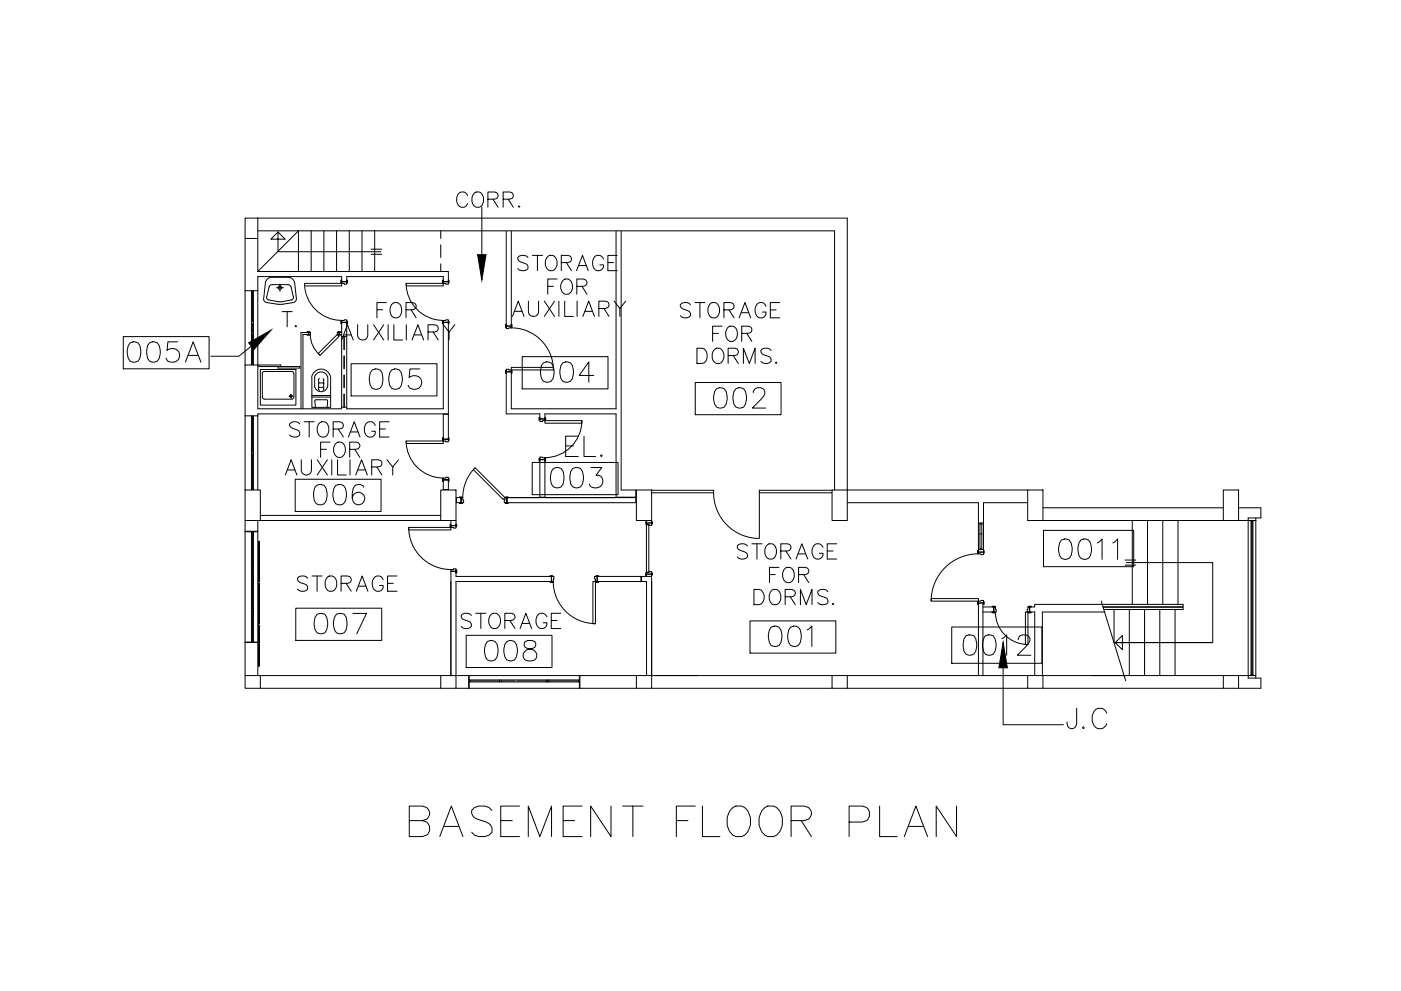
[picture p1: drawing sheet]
<svg xmlns="http://www.w3.org/2000/svg" width="420mm" height="297mm" viewBox="0 0 420 297" stroke-linecap="round" stroke-linejoin="round" font-family="sans-serif">
<!-- layer: 45-B$0$A-FLOR-PFIX -->
<g fill="none" stroke="#000" stroke-width=".3">
<path d="M78.1 110.8h10.6v10.6h-10.6zM79.3 119.6h8.3M86.7 118.8h1.2M87.3 118.2v1.2M88.1 111.9l-.5-.5h-8.6l-.3 .5v7.2l.5 .5M88.1 119l-.6 .6M88.2 111.9v7.2M77.5 174.9h.3v12.1h-.3zM77.5 162.2h.3v12.2h-.3zM77.5 187.5h.3v12.2h-.3z"/>
<circle cx="87.2" cy="118.7" r=".36"/>
</g>
<!-- layer: 45-B$0$F -->
<g fill="none" stroke="#000" stroke-width=".3">
<path d="M79.1 89.7a1.08 1.08 0 0 0 .9 1M79.6 84.8l-.5 4.9M80 90.7l3.4 .5h1.5M81.6 85.3l-.6 .2-.3 .5-.7 3v.5l.5 .4 4 .5M81.6 83.1a1.84 1.84 0 0 0-2 1.7M81.6 85.3h4.8l.5 .2 .4 .5 .7 3M81.6 83.1h5.1M82.9 86.2h2.2M84 85.1v2.2M86.3 83.1a1.84 1.84 0 0 1 2 1.7M88 90.7l-3.1 .5M88 89l-.1 .5-.4 .4-2.9 .5"/>
<path d="M88.4 84.8l.5 4.9M88.9 89.7a1.08 1.08 0 0 1-.9 1"/>
<circle cx="83.9" cy="86.2" r=".53"/>
</g>
<!-- layer: 45-B$0$A-GLAZ -->
<g fill="none" stroke="#000" stroke-width=".3">
<path d="M75.4 87.1v22.3M75.4 96.4h.6M75.4 97h.6M75.4 87.5h.6M75.4 99.5h.6M75.7 87.5v8.9M75.7 97v2.5M76 87.1v22.3M75.4 109.1h.6M75.4 100.1h.6M75.7 100.1v9M75.4 124.6v22.3"/>
<path d="M75.4 135.5h.6M75.4 136.1h.6M75.4 124.9h.6M75.7 124.9v10.6M75.7 136.1v10.5M76 124.6v22.3M73.5 159.4h3.8M75.4 159.4v33.1M75.4 159.7h.6M75.4 146.6h.6M75.7 159.7v8.8M76 159.4v33.1"/>
<path d="M293.4 156.8h1.6M293.4 156v8.7M293.9 156.8v7.6h.5v-7.6M293.9 157.1h.5M293.9 159.9v.3M295 156v9.5h-1.6v-.8h1.6M374.3 155.3v.7h2.3v-.7M375.2 156v.4h.6v-.4M375.2 156.4v45.8M375.4 156.4v45.8M375.5 156.4v45.8M375.8 156.4v45.8"/>
<path d="M75.4 168.5h.6M75.4 169h.6M75.4 173.2h.6M75.4 173.7h.6M75.7 169v4.2M75.7 173.7v8.9M73.5 192.5h3.8M75.4 182.9h.6M75.4 182.6h.6M75.4 183.3h.6M75.4 192.2h.6M75.7 183.3v8.9"/>
<path d="M140.7 202.5v3.8M140.7 204.4h33.1M140.7 203.8h33.1M141 204.1h8.8M141 203.8v.6M149.8 203.8v.6M150.3 203.8v.6M150.3 204.1h4.3M155 204.1h8.8M163.8 203.8v.6M164.2 203.8v.6M164.6 203.8v.6"/>
<path d="M164.6 204.1h8.9M173.5 203.8v.6M173.8 202.5v3.8M374.3 203.3v-.8h2.3v.8M375.2 202.5v-.3h.6v.3"/>
</g>
<!-- layer: 45-B$0$A-FLOR-BLOW -->
<path d="M73.5 87.1v22.3M77.3 87.1v22.3M73.5 124.6v22.3M77.3 124.6v22.3M73.5 159.2v33.4M77.3 159.2v33.4M374.3 156v46.5M376.6 156v46.5M140.6 206.3h33.3M140.6 202.5h33.3" fill="none" stroke="#000" stroke-width=".3"/>
<!-- layer: 45-B$0$A-WALL -->
<g fill="none" stroke="#000" stroke-width=".3">
<path d="M73.5 71.5v15.6h3.8v-4.2h25.2v1.5h1.5v-1.5h28.9v1.5h1.6v-3h-57.2v-9.9M77.3 65.4h176.8v81.5h54.1M77.3 69.2h173v77.7M151.8 69.3v28.4h1.5v-28.4M184.8 69.3v53.2h-31.5v-11.1h-1.5v12.7h10.1v1.5h1.5v-1.5h21.4v24.9h5.9v-2.1h-4.4v-77.6M73.5 109.4h3.8v13.1h25.2v-25.9h1.5v25.9h28.9v-25.9h1.6v27.5h-57.2v.5h-3.8zM102.5 100.9h1.5M103.1 100.9v3.9M103.1 106.7v3.8M103.1 112.4v3.8M103.1 118.1v4M103.3 100.9v3.9"/>
<path d="M103.3 106.7v3.8M103.3 112.4v3.8M103.3 118.1v4M102.5 122.1h1.5M132.9 131.7h1.6h-1.6M132.9 131.7v-7.5h1.6v7.5M161.9 137.8h1.5v11.2h-1.5zM73.5 156v3.2h3.8v-3.2M78.1 156h54.1M78.1 154.5h54.1M132.9 143.8h1.6v2.9h-1.6zM135.2 156v1.5h1.6v-1.5"/>
<path d="M136.9 149.2h1.4v1.5h-1.4zM152 149.2h38.7v1.5h-38.7zM193.9 156v.7h1.5v-.7M254.1 150.7h39.3v5.3M308.2 156h68.5M308.2 150.7h-13.2v5.3M312.8 152.2h54.1M371.4 152.2h6.7v3.1h-3.8M179.1 172.8h13.1v1.5h-13.1zM193.9 172.8v-.7h1.5v30.4h54.1M195.4 172.8h-3v1.5h1.5v28.2M195.4 174.3v28.2h13.7"/>
<path d="M294.8 183.4h3.2M294.8 181.9h3.2M298 183.4v-1.5v1.5M330.6 181.2h-20.3v.7h-1.5v1.5h1.5v19.1M331.3 183.4h-18.7v19.1M73.5 202.5v-9.9h3.8v9.9M78.1 206.3h54.1M78.1 202.5h54.1M135.2 202.5v-31.2h1.6v1.5h28.6v1.5h-28.6v28.2h3.8v3.8h-3.8M190.9 202.5h-17v3.8h17M195.4 206.3h54.1M254.1 206.3h54.1"/>
<path d="M254.1 202.5h54.1M293.4 202.4v-21.7h1.4v21.7M312.8 206.3h54.1M312.8 202.5h54.1M371.4 202.5h2.9M374.3 203.3h3.8v3h-6.7"/>
</g>
<!-- layer: 45-B$0$A-DOOR -->
<g fill="none" stroke="#000" stroke-width=".3">
<path d="M91.3 84.9h11.2v.8h-11.2zM91.3 84.9a11.1 11.1 0 0 0 11.1 11.1M92.1 99.4h.8v.3h-.8zM92.6 99.7h.5v.6h-.5zM101.1 99.7h.6v.6h-.6zM101.3 99.4h.8v.3h-.8zM102.2 96.2h.3v.8h-.3zM102.2 84h.3v.8h-.3zM102.5 96.1l1.5-.2v.7h-1.5zM102.5 84.4h1.5v.8l-1.5-.3zM104 96.2h.2v.8h-.2zM104 84h.2v.8h-.2z"/>
<path d="M121.8 84.9a11.1 11.1 0 0 0 11.1 11.1M121.8 84.9h11.1v.8h-11.1zM132.7 96.2h.2v.8h-.2zM132.7 84h.2v.8h-.2zM132.9 96.1l1.6-.2v.7h-1.6zM132.9 84.4h1.6v.8l-1.6-.3zM134.5 96.2h.2v.8h-.2zM134.5 84h.2v.8h-.2zM151.6 97.3h.2v.8h-.2zM151.8 97.7h1.5v.6l-1.5 .2zM153.3 98.3a12.6 12.6 0 0 1 12.7 12.6M153.3 97.3h.3v.8h-.3z"/>
<path d="M83.4 109.9v.4h6.5v-.4h-12.3v-.5h6.6v.5M92.1 100.3h.8v.2h-.8zM93.1 100.2a8.1 8.1 0 0 0 2.9 6.3M95.4 106l5.7-5.7 .6 .5-5.7 5.7zM101.3 100.3h.8v.2h-.8zM151.6 111.1h.2v.8h-.2zM151.8 110.7l1.5 .2v.5h-1.5zM153.3 111.1h.3v.8h-.3zM153.3 110.1h12.7v.8h-12.7zM121.8 132.2a11.1 11.1 0 0 0 11.1 11.1M121.8 132.2h11.1v.7h-11.1zM132.7 131.2h.2v.9h-.2z"/>
<path d="M132.9 131.7h1.6v.7l-1.6-.2zM134.5 131.2h.2v.9h-.2zM161.6 137.4h.3v.8h-.3zM161.6 125.1h.3v.9h-.3zM161.9 137l1.5 .2v.6h-1.5zM161.9 125.6h1.5v.5l-1.5 .2zM163.4 137.4h.2v.8h-.2zM163.4 125.1h.2v.9h-.2zM163.4 126.1h11.1v.7h-11.1zM174.5 126.1a11.1 11.1 0 0 1-11.1 11.1M122.6 158.1h12.6v.7h-12.6zM122.6 158.1a12.6 12.6 0 0 0 12.6 12.6"/>
<path d="M132.7 143.4h.2v.9h-.2zM132.9 143.3l1.6-.2v.7h-1.6zM134.5 143.4h.2v.9h-.2zM135 157.1h.2v.8h-.2zM135.2 157.5h1.6v.8l-1.6-.2zM135.2 157.5h1.6M136.8 157.1h.2v.8h-.2zM137.8 150.7h.9v.2h-.9zM137.8 148.9h.9v.3h-.9zM138.3 149.2h.5l.2 1.5h-.7zM138.3 149.2v1.5M142.5 140.2a12.6 12.6 0 0 0-3.7 8.9"/>
<path d="M142.5 140.2l8.9 9-.5 .5-8.9-8.9zM151.4 149.2h.6v1.5h-.8zM151.6 150.7h.8v.2h-.8zM151.6 148.9h.8v.3h-.8zM152 149.2v1.5M193.6 156.4h.3v.7h-.3zM193.9 157.3v14.2M193.9 156.7h1.5v.8l-1.5-.3zM194.6 157.3v14.2M195.4 156.4h.2v.7h-.2zM135.2 170.7l1.6-.2v.8h-1.6zM135.2 171.3h1.6"/>
<path d="M136.8 170.9h.2v.8h-.2zM164.9 174.3h.8v.3h-.8zM164.9 172.6h.8v.2h-.8zM165.4 172.8h.7l-.2 1.5h-.5zM165.9 174.3a12.6 12.6 0 0 0 12.7 12.6M177.8 174.3h.8v12.7h-.8zM178.3 172.8h.8v1.5h-.5zM178.7 174.3h.8v.3h-.8zM178.7 172.6h.8v.2h-.8zM193.6 171.7h.3v.7h-.3zM193.9 171.6l1.5-.3v.8h-1.5zM195.4 171.7h.2v.7h-.2z"/>
<path d="M279.2 179.4h14.2v.8h-14.2zM293.2 165h.2v.9h-.2zM293.4 166a14.2 14.2 0 0 0-14.2 14.2M293.4 165.5h1.6v.8l-1.6-.3zM295 165h.2v.9h-.2zM293.2 180.4h.2v.8h-.2zM293.4 180.2l1.6-.2v.7h-1.6zM295 180.4h.2v.8h-.2zM297.5 183.4h.9v.3h-.9zM297.5 181.7h.9v.2h-.9zM298 181.9h.5l.3 1.5h-.8zM298.5 183.4a9.8 9.8 0 0 0 9.8 9.8"/>
<path d="M307.5 183.4h.8v9.8h-.8zM308.3 181.9h.5v1.5h-.8zM308.4 181.7h.9v.2h-.9zM308.4 183.4h.9v.3h-.9z"/>
</g>
<!-- layer: 45-B$0$A-FLOR-ABOV -->
<path d="M132.2 69.2v2.3M132.2 73.4v3.8M132.2 79.1v2.3" fill="none" stroke="#000" stroke-width=".3"/>
<!-- layer: 45-B$0$A-COLS-CONC -->
<g fill="none" stroke="#000" stroke-width=".3">
<path d="M73.5 65.4h3.8v6.1h-3.8zM73.5 146.9h4.6v9.1h-4.6zM132.2 146.9h4.6v9.1h-4.6zM190.9 146.9h4.5v9.1h-4.5zM249.5 146.9h4.6v9.1h-4.6zM308.2 146.9h4.6v9.1h-4.6zM366.9 146.9h4.5v9.1h-4.5zM73.5 202.5h4.6v3.8h-4.6zM132.2 202.5h4.6v3.8h-4.6zM190.9 202.5h4.5v3.8h-4.5zM249.5 202.5h4.6v3.8h-4.6zM308.2 202.5h4.6v3.8h-4.6z"/>
<path d="M366.9 202.5h4.5v3.8h-4.5z"/>
</g>
<!-- layer: 45-B$0$A-FLOR-STRS -->
<g fill="none" stroke="#000" stroke-width=".3">
<path d="M93.3 69.2v12.2M97.1 69.2v12.2M100.9 69.2v12.2M104.7 69.2v12.2M108.6 69.2v12.2M112.4 69.2v12.2M77.3 81.4l12.2-12.2v12.2M339.6 156v25.2M344.1 156v25.2M348.7 156v25.2M353.3 156v25.2M334.1 182.7v9.9"/>
<path d="M338.7 182.7v19.8M343.3 182.7v19.8M347.8 182.7v19.8M352.4 182.7v19.8"/>
</g>
<!-- layer: 45-B$0$A-FLOR-STHR -->
<path d="M330.6 181.2h24.2v1.5h-23.7M330.8 181.9h23.9l-23.9 .1" fill="none" stroke="#000" stroke-width=".3"/>
<!-- layer: 45-B$0$A-FLOR-STCT -->
<path d="M330.3 180.1l7.3 23.9" fill="none" stroke="#000" stroke-width=".3"/>
<!-- layer: 45-B$0$A-ANNO-LEDR -->
<path d="M144.5 62v14.3M75.4 103.8l-3.8 3h-8.3M334.1 192.6h29.4M300.8 200.2v17h18.1" fill="none" stroke="#000" stroke-width=".3"/>
<!-- layer: 45-B$0$A-ANNO-TEXS -->
<g fill="none" stroke="#000" stroke-width=".3">
<path d="M140.2 58.6a1.68 1.68 0 0 0-1.9-1.1 1.68 1.68 0 0 0-1.3 1.8 2 2 0 0 0 .4 2.2 2 2 0 0 0 2.2 .4l.6-.9M142 58.2a1.69 1.69 0 0 1 1.9-.6 1.69 1.69 0 0 1 1.1 1.7 1.99 1.99 0 0 1-.4 2.2 1.99 1.99 0 0 1-2.2 .4 2.85 2.85 0 0 1-.4-3.7zM146.3 59.7h2l.6-.2a1.06 1.06 0 0 0 0-1.7l-.6-.3h-2v4.6M147.8 59.7l1.6 2.4M150.9 59.7h2l.6-.2a1.06 1.06 0 0 0 0-1.7l-.6-.3h-2v4.6M152.4 59.7l1.5 2.4M155.7 61.7l-.2 .2 .2 .2 .2-.2M158.3 77.2a2.05 2.05 0 0 0-3 0 1.15 1.15 0 0 0 .8 1.3l1.4 .5a1.1 1.1 0 0 1 .8 .8 1.1 1.1 0 0 1-.4 1.1 2.16 2.16 0 0 1-2.6-.4M159.7 76.6h3M161.2 76.6v4.5M164 77.2a1.55 1.55 0 0 1 1.6-.7 1.55 1.55 0 0 1 1.2 1.2 2.62 2.62 0 0 1-1.1 3.4 2.21 2.21 0 0 1-2-1.1 2.21 2.21 0 0 1 .1-2.3zM168.3 78.7h2l.7-.2a1.06 1.06 0 0 0 0-1.7l-.7-.2h-2v4.5"/>
<path d="M169.9 78.7l1.5 2.4M173.6 79.6h2.1M181 77.7a1.67 1.67 0 0 0-1.9-1.2 1.67 1.67 0 0 0-1.4 1.8 1.99 1.99 0 0 0 .4 2.2 1.99 1.99 0 0 0 2.2 .4l.7-.9v-.6h-1.1M182.3 78.7h1.7M185.1 76.6h-2.8v4.5h2.8M84.6 93.4h3M86.1 93.4v4.6M88.7 97.6l-.2 .2 .2 .2 .3-.2M107.2 97.3v3.3a1.54 1.54 0 0 0 1.6 1.3 1.54 1.54 0 0 0 1.5-1.3v-3.3M112 97.3l3.1 4.6M113 92.9h1.8M115.1 97.3l-3.1 4.6"/>
<path d="M115.9 90.7h-2.9v4.6M116.4 97.3v4.6M117.4 91.3a1.69 1.69 0 0 1 1.9-.6 1.69 1.69 0 0 1 1.2 1.7 2 2 0 0 1-.5 2.2 2 2 0 0 1-2.2 .5 2.92 2.92 0 0 1-.4-3.8zM118.1 97.3v4.6h2.6M121.8 92.9h1.9l.6-.3a1.01 1.01 0 0 0 0-1.7l-.6-.2h-1.9v4.6M121.8 97.3v4.6M123.3 92.9l1.5 2.4M128.4 99.5h1.9l.7-.2a1.06 1.06 0 0 0 0-1.7l-.7-.3h-1.9v4.6M129.9 99.5l1.5 2.4M132.9 97.3l1.8 2.2 1.7-2.2M134.7 99.5v2.4M153.7 94.8l1.7-4.5 1.8 4.5"/>
<path d="M154.3 93.3h2.2M158.5 90.3v3.2a1.54 1.54 0 0 0 1.5 1.4 1.54 1.54 0 0 0 1.5-1.4v-3.2M163.3 90.3l3 4.5M164.3 85.8h1.7M166.3 90.3l-3 4.5M167.1 83.6h-2.8v4.6M167.6 90.3v4.5M168.6 84.3l.9-.7a2.25 2.25 0 0 1 2.1 1.2 2.25 2.25 0 0 1-.1 2.3 1.71 1.71 0 0 1-2 1.1 1.71 1.71 0 0 1-1.3-1.7v-1.1zM169.3 90.3v4.5h2.7M172.9 81.1l1.8-4.5 1.7 4.5M173 85.8h1.9a1.16 1.16 0 0 0 1.1-1.3l-.4-.6-.7-.3h-1.9v4.6M173.1 90.3v4.5"/>
<path d="M174.5 85.8l1.5 2.4M174.8 94.8l1.7-4.5 1.8 4.5M175.4 93.3h2.2M179.6 92.5h1.9l.7-.3a1.06 1.06 0 0 0 0-1.7l-.7-.2h-1.9v4.5M181.1 92.5l1.5 2.3M184.2 90.3l1.7 2.2 1.7-2.2M185.9 92.5v2.3M207.1 91.4a1.95 1.95 0 0 0-3.1 0 1.22 1.22 0 0 0 .9 1.2l1.3 .5a1.11 1.11 0 0 1 .8 .8 1.11 1.11 0 0 1-.4 1.2 2.16 2.16 0 0 1-2.6-.5M208.4 90.7h3M209.9 90.7v4.6M213.2 90.9a1.74 1.74 0 0 1 2.6 1.5 2 2 0 0 1-.4 2.2 2 2 0 0 1-2.2 .5 2.84 2.84 0 0 1 0-4.2zM213.7 99.9h1.7"/>
<path d="M216.5 97.8h-2.8v4.5M217.1 92.9h1.9l.7-.3a1.06 1.06 0 0 0 0-1.7l-.7-.2h-1.9v4.6M218.1 98.4a1.69 1.69 0 0 1 1.9-.6 1.69 1.69 0 0 1 1.1 1.7 2.12 2.12 0 0 1-2.2 2.8 2.7 2.7 0 0 1-.8-3.9zM218.6 92.9l1.5 2.4M221.7 95.3l1.7-4.6 1.7 4.6M222.3 93.7h2.2M222.4 99.9h2l.6-.2a1.02 1.02 0 0 0 0-1.7l-.6-.2h-2v4.5M224 99.9l1.5 2.4M229.7 91.8a1.68 1.68 0 0 0-1.9-1.1 1.68 1.68 0 0 0-1.3 1.7 2 2 0 0 0 .4 2.2 2 2 0 0 0 2.2 .5l.6-.9v-.7h-1M231 92.9h1.8M233.9 90.7h-2.9v4.6h2.9M39 102.8a2.01 2.01 0 0 1 3 .8 5.3 5.3 0 0 1-.6 4.7 1.98 1.98 0 0 1-2.9-.9 4.9 4.9 0 0 1 .5-4.6z"/>
<path d="M44.8 102.8a2.01 2.01 0 0 1 3 .8 5 5 0 0 1-.6 4.7 1.98 1.98 0 0 1-2.9-.9 5.2 5.2 0 0 1 .5-4.6zM53.3 102.5h-3l-.2 2.5a2.17 2.17 0 0 1 3.2 .1 2.17 2.17 0 0 1-.3 3.2 2.18 2.18 0 0 1-3.2-.9M55.6 108.6l2.3-6.1 2.4 6.1M56.4 106.5h3M102.5 101.9l1.7-4.6 1.7 4.6M103.1 100.4h2.2M111.6 110.9a2.01 2.01 0 0 1 3 .8 5.3 5.3 0 0 1-.6 4.7 1.98 1.98 0 0 1-2.9-.9 4.9 4.9 0 0 1 .5-4.6zM117.4 110.9a2.01 2.01 0 0 1 3 .8 5 5 0 0 1-.6 4.7 1.98 1.98 0 0 1-2.9-.9 5.2 5.2 0 0 1 .5-4.6zM123.6 101.9l1.7-4.6 1.8 4.6M124.2 100.4h2.2M125.9 110.6h-2.9l-.3 2.6a2.17 2.17 0 0 1 3.2 0 2.17 2.17 0 0 1-.3 3.2 2.18 2.18 0 0 1-3.2-.9M163 108.8a2.01 2.01 0 0 1 2.9 .8 5 5 0 0 1-.6 4.7 2.01 2.01 0 0 1-2.9-.9 5.3 5.3 0 0 1 .6-4.6z"/>
<path d="M168.8 108.8a1.99 1.99 0 0 1 2.9 .8 5 5 0 0 1-.6 4.7 1.96 1.96 0 0 1-2.9-.9 5.1 5.1 0 0 1 .6-4.6zM178.1 112.5h-4.4l2.9-4v6.1M209 104.4h1.5a2.52 2.52 0 0 1 1.1 3.9l-.4 .4-.7 .2h-1.5zM214.5 104.6l.4-.2a2.23 2.23 0 0 1 2.1 1.1 2.23 2.23 0 0 1-.2 2.4 1.68 1.68 0 0 1-1.9 1 1.68 1.68 0 0 1-1.3-1.7 2.74 2.74 0 0 1 .9-2.6zM214.9 116.5a1.96 1.96 0 0 1 2.9 .9 5 5 0 0 1-.6 4.6 1.94 1.94 0 0 1-2.9-.9 4.9 4.9 0 0 1 .6-4.6zM218.4 106.6h2a1.15 1.15 0 0 0 1-1.3l-.4-.7-.6-.2h-2v4.5M219.9 106.6l1.5 2.3M220.7 116.5a1.96 1.96 0 0 1 2.9 .9 5.1 5.1 0 0 1-.6 4.6 1.97 1.97 0 0 1-2.9-.9 4.9 4.9 0 0 1 .6-4.6zM222.9 108.9v-4.5l1.8 4.5 1.8-4.5v4.5M225.9 117.7a1.55 1.55 0 0 1 1.2-1.5h1.1a1.5 1.5 0 0 1 .9 2.3l-3.5 3.8h4.1M231.2 105a1.97 1.97 0 0 0-3 0 1.22 1.22 0 0 0 .8 1.4l1.3 .4a1.1 1.1 0 0 1 .9 .8 1.1 1.1 0 0 1-.4 1.1 2.16 2.16 0 0 1-2.6-.4M232.8 108.5l-.2 .2 .2 .2 .2-.2"/>
<path d="M89.9 127.1a2.03 2.03 0 0 0-3.1 0 1.22 1.22 0 0 0 .9 1.3l1.3 .4a1.11 1.11 0 0 1 .9 .9 1.11 1.11 0 0 1-.4 1.1 2.16 2.16 0 0 1-2.7-.4M90.4 137.8v3.3a1.54 1.54 0 0 0 1.5 1.3 1.54 1.54 0 0 0 1.5-1.3v-3.3M91.2 126.4h3M92.7 126.4v4.6M95.1 137.8l3.1 4.6M95.6 127.1a1.69 1.69 0 0 1 1.9-.6 1.69 1.69 0 0 1 1.1 1.7 2 2 0 0 1-.4 2.2 2 2 0 0 1-2.2 .4 2.92 2.92 0 0 1-.4-3.7zM96.2 134.7h1.7M98.2 137.8l-3.1 4.6M99 132.5h-2.8v4.6M99.5 137.8v4.6M99.9 128.6h2l.6-.2a1.06 1.06 0 0 0 0-1.8l-.6-.2h-2v4.6M100.5 133.2a1.69 1.69 0 0 1 1.9-.6 1.69 1.69 0 0 1 1.2 1.7 2.15 2.15 0 0 1-2.2 2.8 2.7 2.7 0 0 1-.9-3.9z"/>
<path d="M101.2 137.8v4.6h2.7M101.4 128.6l1.6 2.4M104.5 131l1.7-4.6 1.8 4.6M104.9 134.7h1.9a1.16 1.16 0 0 0 1.1-1.3l-.4-.7-.7-.2h-1.9v4.6M105 137.8v4.6M105.1 129.5h2.2M106.4 134.7l1.5 2.4M111.5 140h1.9l.7-.2a1.08 1.08 0 0 0 0-1.8l-.7-.2h-1.9v4.6M112.5 127.5a1.68 1.68 0 0 0-1.9-1.1 1.68 1.68 0 0 0-1.3 1.8 2 2 0 0 0 .4 2.2 2 2 0 0 0 2.2 .4l.6-.9v-.6h-1M113 140l1.5 2.4M113.8 128.6h1.8M116 137.8l1.8 2.2 1.7-2.2"/>
<path d="M116.7 126.4h-2.9v4.6h2.9M117.8 140v2.4M169.6 133.7h2.4M173.4 130.7h-3.8v6.1h3.8M175.1 130.7v6.1h3.5M180.4 136.3l-.3 .3 .3 .2 .3-.2M85.6 142.4l1.7-4.6 1.7 4.6M86.2 140.9h2.2M94.9 145.5a2.01 2.01 0 0 1 2.9 .9 5 5 0 0 1-.6 4.6 1.98 1.98 0 0 1-2.9-.9 5.2 5.2 0 0 1 .6-4.6zM100.7 145.5a1.99 1.99 0 0 1 2.9 .9 5 5 0 0 1-.6 4.6 1.94 1.94 0 0 1-2.9-.9 5.1 5.1 0 0 1 .6-4.6zM106.7 142.4l1.7-4.6 1.8 4.6M107.3 140.9h2.2"/>
<path d="M109.1 146.1a1.75 1.75 0 0 0-1.7-.9 1.75 1.75 0 0 0-1.5 1.2 4.4 4.4 0 0 0 .6 4.6 1.89 1.89 0 0 0 2.7-.8 1.89 1.89 0 0 0-1.2-2.6 1.89 1.89 0 0 0-2.4 1.7M166 140.4a1.98 1.98 0 0 1 2.9 .9 5.2 5.2 0 0 1-.6 4.6 2.01 2.01 0 0 1-2.9-.8 5 5 0 0 1 .6-4.7zM171.8 140.4a1.98 1.98 0 0 1 2.9 .9 4.9 4.9 0 0 1-.6 4.6 2.01 2.01 0 0 1-2.9-.8 5.3 5.3 0 0 1 .6-4.7zM177.3 140.1h3.2l-1.8 2.4a1.96 1.96 0 0 1 2.1 2.2 1.96 1.96 0 0 1-2.6 1.5l-.9-.3-.6-.8M92.3 173.3a1.95 1.95 0 0 0-3.1 0 1.2 1.2 0 0 0 .9 1.3l1.3 .5a1.11 1.11 0 0 1 .8 .8 1.11 1.11 0 0 1-.4 1.1 2.16 2.16 0 0 1-2.6-.4M93.6 172.6h3M95.1 172.6v4.6M98.4 172.9a1.76 1.76 0 0 1 2.6 1.5 2 2 0 0 1-.4 2.2 2 2 0 0 1-2.2 .4 2.84 2.84 0 0 1 0-4.1zM102.3 174.9h1.9l.7-.3a1.11 1.11 0 0 0 0-1.7l-.7-.3h-1.9v4.6M103.8 174.9l1.5 2.3M106.9 177.2l1.7-4.6 1.7 4.6M107.5 175.7h2.2"/>
<path d="M114.9 173.8a1.68 1.68 0 0 0-1.9-1.2 1.68 1.68 0 0 0-1.4 1.8 2 2 0 0 0 .5 2.2 2 2 0 0 0 2.2 .4l.6-.8v-.7h-1.1M116.2 174.9h1.8M119.1 172.6h-2.9v4.6h2.9M224.2 163.6a2.05 2.05 0 0 0-3.1 0 1.15 1.15 0 0 0 .9 1.3l1.3 .5a1.2 1.2 0 0 1 .9 1.5 2.05 2.05 0 0 1-3.1 0M225.5 163h3M226.1 176.7h1.5a2.44 2.44 0 0 1 1.6 2.3 2.44 2.44 0 0 1-1.6 2.2h-1.5zM227 163v4.6M229.8 163.6a1.69 1.69 0 0 1 1.9-.6 1.69 1.69 0 0 1 1.1 1.7 1.99 1.99 0 0 1-.4 2.2 1.99 1.99 0 0 1-2.1 .5 2.85 2.85 0 0 1-.5-3.8zM230.8 172.2h1.7M231.5 176.9a1.76 1.76 0 0 1 2.7 1.5 2 2 0 0 1-.5 2.2 2 2 0 0 1-2.2 .4 2.84 2.84 0 0 1 0-4.1zM233.6 170.1h-2.8v4.5M234.2 165.2h1.9l.7-.3a1.06 1.06 0 0 0 0-1.7l-.7-.2h-1.9v4.6"/>
<path d="M235.1 170.7a1.69 1.69 0 0 1 2-.6 1.69 1.69 0 0 1 1.1 1.7 2.11 2.11 0 0 1-2.2 2.8 2.66 2.66 0 0 1-.9-3.9zM235.5 178.9h1.9a1.15 1.15 0 0 0 1.1-1.3l-.4-.7-.7-.2h-1.9v4.5M235.7 165.2l1.5 2.4M237 178.9l1.5 2.3M238.7 167.6l1.8-4.6 1.7 4.6M239.4 166h2.2M239.5 172.2h1.9l.7-.2a1.08 1.08 0 0 0 0-1.7l-.7-.2h-1.9v4.5M241 172.2l1.5 2.4M246.8 164.1a1.58 1.58 0 0 0-1.5-1.2 1.58 1.58 0 0 0-1.5 1.2 2.62 2.62 0 0 0 1 3.5 1.58 1.58 0 0 0 2-1.8h-1.1M248.1 165.2h1.8M248.3 177.3a1.97 1.97 0 0 0-3 0 1.2 1.2 0 0 0 .8 1.4l1.4 .4a1.11 1.11 0 0 1 .8 .8 1.11 1.11 0 0 1-.4 1.1 2.16 2.16 0 0 1-2.6-.4M250.9 163h-2.8v4.6h2.8"/>
<path d="M318.3 161.9a1.97 1.97 0 0 1 2.9 .8 4.9 4.9 0 0 1-.6 4.7 1.96 1.96 0 0 1-2.8-.9 5.1 5.1 0 0 1 .5-4.6zM324.2 161.9a1.94 1.94 0 0 1 2.8 .8 4.9 4.9 0 0 1-.6 4.7 1.96 1.96 0 0 1-2.8-.9 5 5 0 0 1 .6-4.6zM329.1 162.7l1.4-1.1v6.1M333.7 162.7l1.5-1.1v6.1M95.1 184.1a2.01 2.01 0 0 1 2.9 .9 5.1 5.1 0 0 1-.6 4.7 1.97 1.97 0 0 1-2.9-.9 5 5 0 0 1 .6-4.7zM100.9 184.1a2.07 2.07 0 0 1 2.9 .9 5.3 5.3 0 0 1-.6 4.7 1.98 1.98 0 0 1-2.9-.9 5 5 0 0 1 .6-4.7zM105.8 183.9h4.1l-2.9 6.1M141.4 184.5a2.05 2.05 0 0 0-3.1 0 1.13 1.13 0 0 0 .9 1.3l1.3 .4a1.14 1.14 0 0 1 .8 .8 1.14 1.14 0 0 1-.4 1.2 2.09 2.09 0 0 1-2.6-.5M142.7 183.8h3M144.2 183.8v4.6M146.1 192.3a1.99 1.99 0 0 1 3 .8 5 5 0 0 1-.6 4.7 1.94 1.94 0 0 1-2.9-.9 5 5 0 0 1 .5-4.6zM147 184.5a1.69 1.69 0 0 1 2-.6 1.69 1.69 0 0 1 1.1 1.7 2.15 2.15 0 0 1-2.2 2.8 2.7 2.7 0 0 1-.9-3.9z"/>
<path d="M151.4 186h1.9a1.16 1.16 0 0 0 1.1-1.3l-.4-.7-.7-.2h-1.9v4.6M152 192.3a1.96 1.96 0 0 1 2.9 .8 5 5 0 0 1-.6 4.7 1.94 1.94 0 0 1-2.9-.9 4.9 4.9 0 0 1 .6-4.6zM152.9 186l1.5 2.4M156 188.4l1.7-4.6 1.7 4.6M156.6 186.9h2.2M157.5 192.3a1.23 1.23 0 0 0 .6 2l1.1 .3a1.77 1.77 0 0 1 1.8 1.6 1.77 1.77 0 0 1-1.5 1.9h-1.2a1.77 1.77 0 0 1-1.5-1.9 1.77 1.77 0 0 1 1.8-1.6l1.2-.3a1.24 1.24 0 0 0 .6-2l-.9-.3h-1.2zM164 184.9a1.68 1.68 0 0 0-1.9-1.1 1.68 1.68 0 0 0-1.3 1.8 2 2 0 0 0 .4 2.1 2 2 0 0 0 2.1 .5l.7-.9v-.6h-1.1M165.3 186h1.8M168.2 183.8h-2.9v4.6h2.9M231.3 188a1.99 1.99 0 0 1 2.9 .8 5 5 0 0 1-.6 4.7 1.94 1.94 0 0 1-2.9-.9 5.1 5.1 0 0 1 .6-4.6zM237.1 188a1.96 1.96 0 0 1 2.9 .8 5 5 0 0 1-.6 4.7 1.94 1.94 0 0 1-2.9-.9 4.9 4.9 0 0 1 .6-4.6zM240 181.2v-4.5l1.8 4.5 1.7-4.5v4.5"/>
<path d="M242 188.8l1.5-1.1v6.1M249.8 180.8l-.2 .2 .2 .2 .2-.2M289.7 190.6a2.07 2.07 0 0 1 2.9 .8 5 5 0 0 1-.6 4.7 1.98 1.98 0 0 1-2.9-.9 5.3 5.3 0 0 1 .6-4.6zM295.5 190.6a2.05 2.05 0 0 1 2.9 .8 5 5 0 0 1-.6 4.7 1.94 1.94 0 0 1-2.8-.9 5.1 5.1 0 0 1 .5-4.6zM300.5 191.4l1.4-1.1v6.1M305.4 191.7a1.46 1.46 0 0 1 1.1-1.4h1.2a1.44 1.44 0 0 1 .9 2.3l-.6 .9-2.9 2.9h4.1M322.9 212.3v4.6l-.3 .9a1.39 1.39 0 0 1-2.3 0l-.3-1.4M324.9 217.8l-.3 .3 .3 .3 .3-.3M331.9 213.8a2.12 2.12 0 0 0-2-1.6 2.12 2.12 0 0 0-2.1 1.6 3.5 3.5 0 0 0 1.5 4.6 2.19 2.19 0 0 0 2.6-1.5"/>
</g>
<!-- layer: 45-B$0$A-WALL-PRHT -->
<path d="M102.5 99.7h-.8v.6h.8M90.3 122.5v-22.8h2.3v.6h-1.7v22.2" fill="none" stroke="#000" stroke-width=".3"/>
<!-- layer: 45-B$0$A-FLOR-FIXT -->
<g fill="none" stroke="#000" stroke-width=".3">
<path d="M93.5 113.2a2.86 2.86 0 0 1 2.8-2.6 2.86 2.86 0 0 1 2.8 2.6M93.5 118.5v3.6h5.7v-3.6M93.5 118.5h5.7M93.5 119h5.7M93.5 113.2v5.3M94.3 113.2a2.01 2.01 0 0 1 2-1.7 2.01 2.01 0 0 1 2 1.7M94.4 113.3v2.4M95.5 116.6l.3 .3M95.6 113.8v2.8M95.6 116.1h1.5M95.8 113.5l-.3 .3M95.8 114.7l-.3 .4"/>
<path d="M95.9 114.8h1M96.9 113.5l.2 .3v2.8M96.9 114.7l.2 .4M97.1 116.6l-.2 .3M97.9 119.8l.3 .4M97.9 119.8h-3.1l-.4 .4M98.3 113.3v2.4a2.01 2.01 0 0 1-2 1.7 2.01 2.01 0 0 1-2-1.7M99.2 113.2v5.3M94.4 120.2l.2 1.9M98.3 120.2l-.2 1.9"/>
</g>
<!-- layer: 45-B$0$A-ANNO-TEXM -->
<g fill="none" stroke="#000" stroke-width=".3">
<path d="M122.7 246h3.9l1.3-.5a2.12 2.12 0 0 0 0-3.5l-1.3-.4h-3.9v9.2h3.9a2.39 2.39 0 0 0 2.3-2.4 2.39 2.39 0 0 0-2.3-2.4M131.9 250.8l3.5-9.2 3.4 9.2M133.2 247.7h4.3M147.5 242.9a4 4 0 0 0-6.1 0 2.34 2.34 0 0 0 1.8 2.6l2.6 .9a2.49 2.49 0 0 1 1.7 3 4 4 0 0 1-6.1 0M150.2 246h3.4M155.8 241.6h-5.6v9.2h5.6M158.4 250.8v-9.2l3.5 9.2 3.5-9.2v9.2M168.9 246h3.5M174.6 241.6h-5.7v9.2h5.7M183.2 241.6v9.2l-6.1-9.2v9.2M186.7 241.6h6.1M189.8 241.6v9.2"/>
<path d="M202.8 246h3.5M208.5 241.6h-5.7v9.2M210.7 241.6v9.2h5.2M219.8 242a3.1 3.1 0 0 1 4.8 1.8 5.1 5.1 0 0 1-2.2 7 3.2 3.2 0 0 1-3.9-2.2 5.6 5.6 0 0 1 1.3-6.6zM228.5 242.9a3.1 3.1 0 0 1 3.2-1.4 3.1 3.1 0 0 1 2.5 2.3 5.1 5.1 0 0 1-2.2 7 3.2 3.2 0 0 1-3.9-2.2 5.7 5.7 0 0 1 .4-5.7zM237.3 246h3.8l1.4-.5a2.12 2.12 0 0 0 0-3.5l-1.4-.4h-3.8v9.2M240.3 246l3 4.8M254.6 246.4h4a2.4 2.4 0 0 0 2.2-2.4 2.4 2.4 0 0 0-2.2-2.4h-4v9.2M263.8 241.6v9.2h5.2M271.2 250.8l3.5-9.2 3.5 9.2M272.5 247.7h4.4M286.9 241.6v9.2l-6.1-9.2v9.2"/>
</g>
<!-- layer: 45-B$0$A-FLOR-STRS-LDER -->
<path d="M83.4 69.5l-2.1 2.2h4.2l-2.1-2.2v6h30.8M111.3 76.2h3.2M111.3 74.7h3.2M337.4 167.9h3.2M337.4 169.4h3.2M337.7 168.6h26v24h-29.3l2.2-2.1v4.2l-2.2-2.1" fill="none" stroke="#000" stroke-width=".3"/>
<!-- layer: 45-B$0$A-ANNO-LEDR -->
<path d="M74.6 102.8l6.7-3.9-5.1 5.8zM143.2 76.3h2.6l-1.3 7.7zM300.8 192.5l1.3 7.7h-2.5z" fill="#000" stroke="#000" stroke-width=".3"/>
<!-- layer: 45-B$0$A-FLOR-IDEN -->
<path d="M37 100.9h25.7v9.6h-25.7zM105.3 109h25.7v9.7h-25.7zM156.6 106.9h25.7v9.7h-25.7zM208.5 114.7h25.7v9.6h-25.7zM159.6 138.6h25.7v9.7h-25.7zM88.5 143.7h25.8v9.6h-25.8zM312.9 159h27.1v10.9h-27.1zM88.7 182.3h25.8v9.7h-25.8zM139.8 190.4h25.7v9.7h-25.7zM224.9 186.1h25.8v9.7h-25.8zM285.4 187.9h27.1v10.9h-27.1z" fill="none" stroke="#000" stroke-width=".3"/>
<!-- layer: NOT-PLOT -->
<path d="M193.9 157.3h.7M195.3 147h18.7v.7M195.3 147.7h18.7M214 147.7a13.7 13.7 0 0 0 13.7 13.7M227.7 147.7h21.8M249.5 147h-21.8v14.2M193.9 171.5h.7" fill="none" stroke="#000" stroke-width=".3"/>
</svg>
